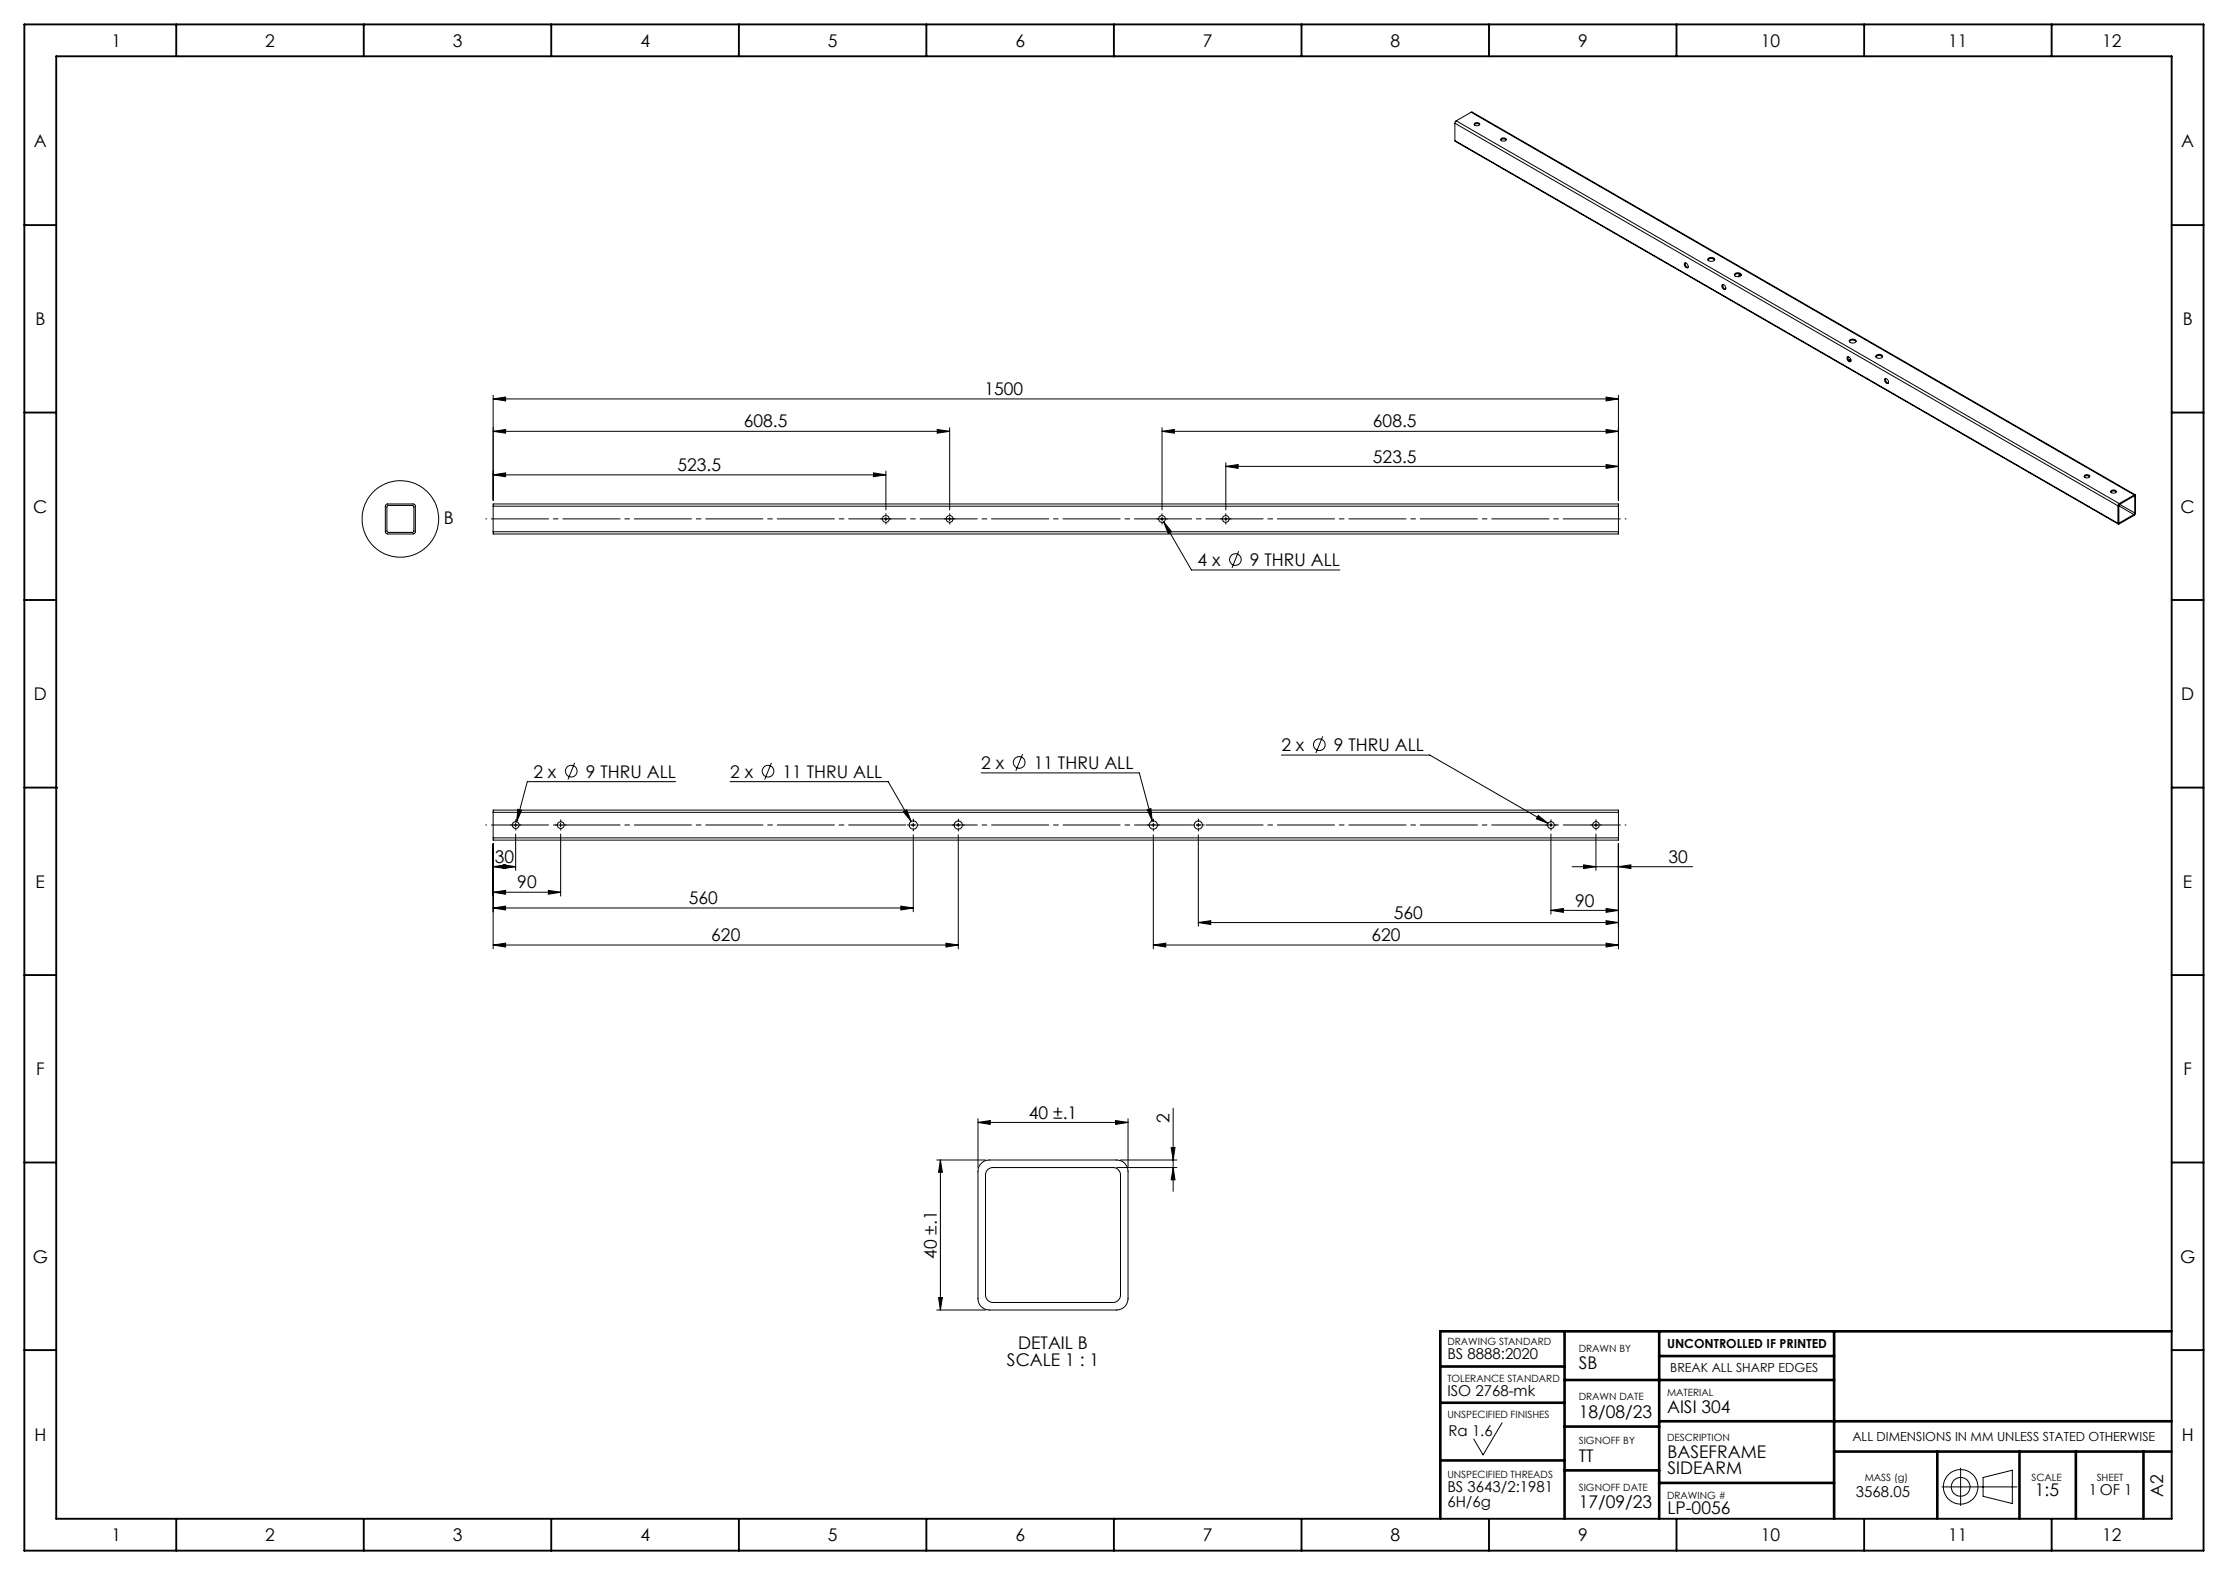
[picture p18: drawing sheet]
<svg xmlns="http://www.w3.org/2000/svg" width="594mm" height="420mm" viewBox="0 0 594 420" stroke-linecap="round" stroke-linejoin="round" font-family="sans-serif">
<defs><g id="words">
<g font-size="4.7">
<text x="29.7" y="12.4">1</text>
<text x="70.7" y="12.4">2</text>
<text x="120.7" y="12.4">3</text>
<text x="170.7" y="12.4">4</text>
<text x="220.7" y="12.4">5</text>
<text x="270.7" y="12.4">6</text>
<text x="320.7" y="12.4">7</text>
<text x="370.7" y="12.4">8</text>
<text x="420.7" y="12.4">9</text>
<text x="469.4" y="12.4">10</text>
<text x="519.4" y="12.4">11</text>
<text x="560.4" y="12.4">12</text>
<text x="9" y="39.2">A</text>
<text x="581.5" y="39.2">A</text>
<text x="9.4" y="86.7">B</text>
<text x="581.9" y="86.7">B</text>
<text x="262.4" y="105.4">1500</text>
<text x="198.3" y="114">608.5</text>
<text x="366" y="114">608.5</text>
<text x="180.6" y="125.6">523.5</text>
<text x="366" y="123.4">523.5</text>
<text x="8.9" y="136.7">C</text>
<text x="581.4" y="136.7">C</text>
<text x="118.3" y="139.7">B</text>
<text x="319.3" y="150.9">4 x</text>
<text x="333.2" y="150.9">9 THRU ALL</text>
<text x="9" y="186.7">D</text>
<text x="581.5" y="186.7">D</text>
<text x="341.6" y="200.3">2 x</text>
<text x="355.6" y="200.3">9 THRU ALL</text>
<text x="142.2" y="207.3">2 x</text>
<text x="156.2" y="207.3">9 THRU ALL</text>
<text x="194.7" y="207.3">2 x</text>
<text x="208.6" y="207.3">11 THRU ALL</text>
<text x="261.6" y="205">2 x</text>
<text x="275.6" y="205">11 THRU ALL</text>
<text x="131.9" y="230.1">30</text>
<text x="444.8" y="230.1">30</text>
<text x="9.5" y="236.7">E</text>
<text x="137.9" y="236.9">90</text>
<text x="582" y="236.7">E</text>
<text x="183.6" y="241.1">560</text>
<text x="371.6" y="245">560</text>
<text x="419.9" y="241.7">90</text>
<text x="189.6" y="251">620</text>
<text x="365.6" y="251">620</text>
<text x="9.6" y="286.7">F</text>
<text x="582.1" y="286.7">F</text>
<text x="274.3" y="298.3">40 ±.1</text>
<text x="311.8" y="299.4" transform="rotate(-90 311.8 299.4)">2</text>
<text x="249.7" y="335.8" transform="rotate(-90 249.7 335.8)">40 ±.1</text>
<text x="8.7" y="336.7">G</text>
<text x="581.2" y="336.7">G</text>
<text x="271.5" y="359.6">DETAIL B</text>
<text x="268.5" y="364.1">SCALE 1 : 1</text>
<text x="420.9" y="365.1">SB</text>
<text x="444.5" y="376.9">AISI 304</text>
<text x="420.9" y="378">18/08/23</text>
<text x="9.2" y="384.2">H</text>
<text x="420.9" y="389.8">TT</text>
<text x="444.6" y="388.7">BASEFRAME</text>
<text x="581.7" y="384.2">H</text>
<text x="444.6" y="393.2">SIDEARM</text>
<text x="542.5" y="398.9">1:5</text>
<text x="576.7" y="399.1" transform="rotate(-90 576.7 399.1)">A2</text>
<text x="420.9" y="402.2">17/09/23</text>
<text x="444.5" y="403.7">LP-0056</text>
<text x="29.7" y="410.9">1</text>
<text x="70.7" y="410.9">2</text>
<text x="120.7" y="410.9">3</text>
<text x="170.7" y="410.9">4</text>
<text x="220.7" y="410.9">5</text>
<text x="270.7" y="410.9">6</text>
<text x="320.7" y="410.9">7</text>
<text x="370.7" y="410.9">8</text>
<text x="420.7" y="410.9">9</text>
<text x="469.4" y="410.9">10</text>
<text x="519.4" y="410.9">11</text>
<text x="560.4" y="410.9">12</text>
</g>
<g font-size="4">
<text x="385.9" y="362.4">BS 8888:2020</text>
<text x="385.9" y="372.2">ISO 2768-mk</text>
<text x="386.2" y="382.8">Ra 1.6</text>
<text x="385.9" y="397.9">BS 3643/2:1981</text>
<text x="385.9" y="401.9">6H/6g</text>
<text x="494.8" y="399.2">3568.05</text>
<text x="556.9" y="398.7">1 OF 1</text>
</g>
<g font-size="3.3">
<text x="444.4" y="359.5">UNCONTROLLED IF PRINTED</text>
<text x="445.3" y="365.9">BREAK ALL SHARP EDGES</text>
<text x="493.9" y="384.3">ALL DIMENSIONS IN MM UNLESS STATED OTHERWISE</text>
</g>
<g font-size="2.7">
<text x="385.9" y="358.7">DRAWING STANDARD</text>
<text x="420.9" y="360.6">DRAWN BY</text>
<text x="385.9" y="368.5">TOLERANCE STANDARD</text>
<text x="420.9" y="373.2">DRAWN DATE</text>
<text x="444.4" y="372.2">MATERIAL</text>
<text x="385.9" y="378">UNSPECIFIED FINISHES</text>
<text x="420.9" y="385.2">SIGNOFF BY</text>
<text x="444.4" y="384.3">DESCRIPTION</text>
<text x="385.9" y="394.2">UNSPECIFIED THREADS</text>
<text x="497.1" y="394.9">MASS (g)</text>
<text x="541.6" y="394.9">SCALE</text>
<text x="559" y="394.9">SHEET</text>
<text x="420.9" y="397.5">SIGNOFF DATE</text>
<text x="444.4" y="399.7">DRAWING #</text>
</g>
</g></defs>
<g fill="none" stroke="#000" stroke-width=".27">
<path d="M387.9 37.5l176.9 102.3M387.9 32.9l176.8 102M387.9 37.5l176.8 102M387.9 32.9v4.6M388.2 32.2l-.3 .7M388.2 32.2l176.8 102.1M392.2 29.9h.3l176.8 102.1M392.2 29.9l-4 2.3M392.2 29.9l176.8 102.1M393.1 33.2a1.02 1.02 0 0 1 1.4 0M393.2 32.9a.77 .77 0 0 1 1.3 .4 .82 .82 0 0 1-1.4-.3zM400.1 37.3a1.02 1.02 0 0 1 1.4 0"/>
<path d="M400.2 37a.74 .74 0 0 1 .8-.3 .74 .74 0 0 1 .5 .6 .8 .8 0 0 1-.8 .3 .8 .8 0 0 1-.6-.5zM449.1 70.2a.75 .75 0 0 1 .8 .4 .75 .75 0 0 1-.1 .9 1 1 0 0 1-.7-1.3zM449.3 70.1a.97 .97 0 0 0 .7 1.2M455.3 69.3a1.24 1.24 0 0 1 1.8 0M455.4 68.9a1.04 1.04 0 0 1 1.7 .4 1.02 1.02 0 0 1-1.8-.2zM459.1 76a.75 .75 0 0 1 .9 .4 .75 .75 0 0 1-.2 .8 1 1 0 0 1-.7-1.2zM459.4 75.9a.97 .97 0 0 0 .7 1.2M462.4 73.4a1.2 1.2 0 0 1 1.8 0M462.5 73a1.02 1.02 0 0 1 1.7 .4 .98 .98 0 0 1-1 .4 .98 .98 0 0 1-.8-.7zM463.8 73.3v.4M464.1 73.4a.35 .35 0 0 0-.4-.1 .35 .35 0 0 0-.1 .5M492.6 95.2a.76 .76 0 0 1 .8 .4 .76 .76 0 0 1-.3 .9 .92 .92 0 0 1-.5-1.3z"/>
<path d="M492.7 95.1a1.02 1.02 0 0 0 .7 1.3M493 91.1a1.24 1.24 0 0 1 1.8 0M493.1 90.7a1.04 1.04 0 0 1 1.7 .4 1.02 1.02 0 0 1-1.8-.3zM493.4 95.7l-.4 .5M493.5 95.9l-.4 .3M500.1 95.2a1.2 1.2 0 0 1 1.8 0M500.2 94.8a1.02 1.02 0 0 1 1.7 .4 .98 .98 0 0 1-1 .4 .98 .98 0 0 1-.8-.7zM131.5 115l3.3-.5v1zM131.5 106.4l3.3-.5v1zM131.5 105.4v28M131.5 115h121.7M131.5 106.4h300"/>
<path d="M249.9 114.5l3.3 .5-3.3 .5zM253.2 114v22M309.8 115l3.3-.5v1zM309.8 114v22M309.8 115h121.7M428.2 105.9l3.3 .5-3.3 .5zM428.2 114.5l3.3 .5-3.3 .5zM431.5 105.4v28M502.5 101a.79 .79 0 0 1 .8 .4 .79 .79 0 0 1 0 .9 .91 .91 0 0 1-.8-1.3zM502.7 100.9a1.02 1.02 0 0 0 .7 1.2M102.8 134.6l.4-.2h7l.4 .2 .1 .3v7l-.1 .3-.5 .2h-6.8l-.4-.2-.2-.4zM103.2 135l.3-.2h6.7l.1 .4v6.6l-.3 .2-6.7-.1z"/>
<path d="M131.5 135v-.6h300v.6M131.5 126.6l3.3-.5v1zM131.5 135h300M131.5 135v6.8M131.5 126.6h104.7M232.9 126.1l3.3 .5-3.3 .5zM235.7 138.4h1M236.2 125.6v10.4M236.2 137.9v1M252.7 138.4h1M253.2 137.9v1M309.3 138.4h1"/>
<path d="M309.8 137.9v1M310.2 139.2l2.1 2.6-.8 .5zM310.2 139.2l7.4 12.8h39.6M326.3 138.4h1M326.8 124.4l3.3-.5v1zM326.8 123.4v12.6M326.8 124.4h104.7M326.8 137.9v1M428.2 123.9l3.3 .5-3.3 .5zM431.5 135v6.8M555.7 126.8a.82 .82 0 0 1 1.4 .4 .79 .79 0 0 1-.8 .3 .79 .79 0 0 1-.6-.7zM555.7 127.2a.94 .94 0 0 1 1.4 0"/>
<path d="M562.8 131.2a1.02 1.02 0 0 1 1.4 0M562.9 130.8a.76 .76 0 0 1 .7-.2 .76 .76 0 0 1 .6 .7 .79 .79 0 0 1-.8 .2 .79 .79 0 0 1-.6-.6zM564.7 134.9v4.6M564.9 139.3l.2 .1M564.9 134.9v4.4M564.9 134.9l4 2.3M565 134.3l-.3 .6M565.1 134.5l-.2 .4M565.1 134.5l4 2.3M568.9 132.3l.2 .2M568.9 132.3l-3.8 2.2M568.9 137.2l-3.8 2.2"/>
<path d="M569 132h.3v5.1l-4.3 2.6-.2 .1-.1-.3M569 132l-4 2.3M569.1 136.8l-.2 .4M569.1 132.5v4.3M131.5 141.8v.6h300v-.6M131.5 141.8h300M330.2 147l-1.7 4.4M352.6 196.4l-1.8 4.4M131.5 216.6v-.6h300v.6M131.5 216.6v6.8M131.5 216.6h300M137.5 219.5v1"/>
<path d="M138.1 215.8l1 .3-1.4 3.1zM149.5 219.5v1M153.2 203.4l-1.8 4.5M180.2 208.4h-39.6l-2.9 10.8M194.6 208.4h42.2l6.1 10.7M205.7 203.4l-1.8 4.5M240.8 216.4l.9-.4 1.2 3.1zM243.5 219.5v1M255.5 219.5v1M261.6 206.1h42.1l3.5 12.9M272.6 201.1l-1.8 4.4M305.9 215.9l.9-.3 .4 3.4z"/>
<path d="M307.5 219.5v1M319.5 219.5v1M341.6 201.3h39.6l31.5 18.3M410.1 217.5l2.6 2.1-3.1-1.2zM413.5 219.5v1M425.5 219.5v1M431.5 216.6v6.8M131.5 223.4v.6h300v-.6M131.5 223.4h300M131.5 231.1l3.3-.5v1zM131.5 237.9l3.3-.5v1.1zM131.5 225v28"/>
<path d="M131.5 231.1h6M131.5 237.9h18M134.2 230.6l3.3 .5-3.3 .5zM137 220h1M137.5 222.4v9.7M146.2 237.4l3.3 .5-3.3 .6zM149 220h1M149.5 222.4v16.6M243 220h1M243.5 222.6v20.6M255 220h1M255.5 222.6v30.4"/>
<path d="M307 220h1M307.5 222.6v30.4M319 220h1M319.5 222.6v24.4M413 220h1M413.5 222.4v21.4M419.1 231.1h32.2M422.2 230.6l3.3 .5-3.3 .5zM425 220h1M425.5 222.4v9.7M431.5 231.1l3.3-.5v1zM431.5 225v28"/>
<path d="M131.5 242.1l3.3-.5v1.1zM131.5 252l3.3-.5v1zM131.5 242.1h112M131.5 252h124M240.2 241.6l3.3 .5-3.3 .6zM252.2 251.5l3.3 .5-3.3 .5zM307.5 252l3.3-.5v1zM307.5 252h124M319.5 246l3.3-.5v1zM319.5 246h112M413.5 242.8l3.3-.5v1zM413.5 242.8h18"/>
<path d="M428.2 242.3l3.3 .5-3.3 .5zM428.2 245.5l3.3 .5-3.3 .5zM428.2 251.5l3.3 .5-3.3 .5zM260.7 299.3l3.3-.5v1zM260.7 298.3v13M260.7 299.3h40M297.4 298.8l3.3 .5-3.3 .5zM300.7 298.3v13M312.8 295.5v22.2M249.7 309.3h13M250.7 309.3v40M250.7 309.3l.5 3.3h-1z"/>
<path d="M261.6 310.2a2.73 2.73 0 0 1 2.1-.9h34a3 3 0 0 1 3 3v34a3 3 0 0 1-3 3h-34a3 3 0 0 1-3-3v-34a2.73 2.73 0 0 1 .9-2.1zM263.3 311.9l.7-.4 .7-.2h32a1.99 1.99 0 0 1 2 2v32a2.05 2.05 0 0 1-2 2h-32a1.99 1.99 0 0 1-2-2v-32l.2-.7zM297.7 311.3h16.1M298.7 309.3h15.1M312.2 306h1.1l-.5 3.3zM312.8 311.3l.5 3.3h-1.1zM249.7 349.3h13M250.2 346h1l-.5 3.3zM400.5 379.4l-5.1 8.6-2.5-4.3M517.7 396.5h20M522.7 391.5v10M528.7 394l7.8-1.9v8.8l-7.8-1.9z"/>
<circle cx="106.7" cy="138.4" r="10.2"/>
<circle cx="236.2" cy="138.4" r=".9"/>
<circle cx="253.2" cy="138.4" r=".9"/>
<circle cx="309.8" cy="138.4" r=".9"/>
<circle cx="326.8" cy="138.4" r=".9"/>
<circle cx="329.3" cy="149.2" r="1.56"/>
<circle cx="351.8" cy="198.6" r="1.55"/>
<circle cx="152.3" cy="205.7" r="1.55"/>
<circle cx="204.8" cy="205.7" r="1.55"/>
<circle cx="271.7" cy="203.3" r="1.55"/>
<circle cx="137.5" cy="220" r=".9"/>
<circle cx="149.5" cy="220" r=".9"/>
<circle cx="243.5" cy="220" r="1.1"/>
<circle cx="255.5" cy="220" r="1.1"/>
<circle cx="307.5" cy="220" r="1.1"/>
<circle cx="319.5" cy="220" r="1.1"/>
<circle cx="413.5" cy="220" r=".89"/>
<circle cx="425.5" cy="220" r=".89"/>
<circle cx="522.7" cy="396.5" r="2.5"/>
<circle cx="522.7" cy="396.5" r="4.6"/>
</g>
<path d="M129.5 138.4h304M129.5 220h304" fill="none" stroke="#000" stroke-width=".27" stroke-dasharray="15.2 1.3 1.3 1.3" stroke-dashoffset="-1.5"/>
<g fill="none" stroke="#000" stroke-width=".27" stroke-dasharray="15.2 1.3 1.3 1.3">
<path d="M235.2 138.4h-.4M236.2 137.4v-.4M236.2 139.4v.4M237.2 138.4h.4M252.2 138.4h-.4M253.2 137.4v-.4M253.2 139.4v.4M254.2 138.4h.4M308.8 138.4h-.4M309.8 137.4v-.4M309.8 139.4v.4M310.8 138.4h.4"/>
<path d="M325.8 138.4h-.4M326.8 137.4v-.4M326.8 139.4v.4M327.8 138.4h.4M136.5 220h-.4M137.5 219v-.4M138.5 220h.4M148.5 220h-.4M149.5 219v-.4M150.5 220h.4M242.5 220h-.6M243.5 219v-.6"/>
<path d="M244.5 220h.6M254.5 220h-.6M255.5 219v-.6M256.5 220h.6M306.5 220h-.6M307.5 219v-.6M308.5 220h.6M318.5 220h-.6M319.5 219v-.6M320.5 220h.6M412.5 220h-.4M413.5 219v-.4"/>
<path d="M414.5 220h.4M424.5 220h-.4M425.5 219v-.4M426.5 220h.4M137.5 221v.4M149.5 221v.4M243.5 221v.6M255.5 221v.6M307.5 221v.6M319.5 221v.6M413.5 221v.4M425.5 221v.4"/>
</g>
<g fill="none" stroke="#000" stroke-width=".5">
<path d="M6.5 6.5h581v407h-581zM15 15h564v390h-564zM47 6.5v8.5M97 6.5v8.5M147 6.5v8.5M197 6.5v8.5M247 6.5v8.5M297 15h.1M297 6.5v8.5M347 6.5v8.5M397 6.5v8.5M447 6.5v8.5"/>
<path d="M497 6.5v8.5M547 6.5v8.5M6.5 60h8.5M579 60h8.5M6.5 110h8.5M579 110h8.5M6.5 160h8.5M579 160h8.5M6.5 210h8.5M15 210h.1M579 210h.1M579 210h8.5"/>
<path d="M6.5 260h8.5M579 260h8.5M6.5 310h8.5M579 310h8.5M6.5 360h8.5M579 360h8.5M47 405v8.5M97 405v8.5M147 405v8.5M197 405v8.5M247 405v8.5M297 405h.1"/>
<path d="M297 405v8.5M347 405v8.5M397 405v8.5M447 405v8.5M497 405v8.5M547 405v8.5"/>
</g>
<g fill="none" stroke="#000" stroke-width=".7">
<path d="M417.1 355v50M442.3 355v50M489 355v50M579 355h-195v50M384 364.4h33.1M384 374.1h33.1M417.1 368h71.9M442.3 379h136.7M442.3 361.6h46.7M384 389.4h33.1M417.1 380.4h25.2M417.1 392.1h25.2"/>
<path d="M442.3 395.4h46.7M489 387.1h90M516.5 387.1v17.9M538.4 387.1v17.9M553.4 387.1v17.9M571.5 387.1v17.9"/>
</g>
<g fill="#000">
<path d="M131.5 106.4l3.3-.5v1zM428.2 105.9l3.3 .5-3.3 .5zM310.2 139.2l1.3 3.1 .8-.5zM309.8 115l3.3-.5v1zM428.2 114.5l3.3 .5-3.3 .5zM138.1 215.8l-.4 3.4 1.4-3.1zM240.8 216.4l2.1 2.7-1.2-3.1zM410.1 217.5l-.5 .9 3.1 1.2zM305.9 215.9l1.3 3.1-.4-3.4zM260.7 299.3l3.3-.5v1zM297.4 298.8l3.3 .5-3.3 .5z"/>
<path d="M232.9 126.1l3.3 .5-3.3 .5zM131.5 126.6l3.3-.5v1zM249.9 114.5l3.3 .5-3.3 .5zM131.5 115l3.3-.5v1zM428.2 123.9l3.3 .5-3.3 .5zM326.8 124.4l3.3-.5v1zM134.2 230.6l3.3 .5-3.3 .5zM131.5 231.1l3.3-.5v1zM146.2 237.4l3.3 .5-3.3 .6zM131.5 237.9l3.3-.5v1.1zM240.2 241.6l3.3 .5-3.3 .6zM131.5 242.1l3.3-.5v1.1zM252.2 251.5l3.3 .5-3.3 .5zM131.5 252l3.3-.5v1zM431.5 231.1l3.3-.5v1zM422.2 230.6l3.3 .5-3.3 .5zM428.2 242.3l3.3 .5-3.3 .5zM413.5 242.8l3.3-.5v1zM428.2 245.5l3.3 .5-3.3 .5zM319.5 246l3.3-.5v1zM428.2 251.5l3.3 .5-3.3 .5zM307.5 252l3.3-.5v1z"/>
<path d="M250.2 346h1l-.5 3.3zM250.7 309.3l.5 3.3h-1zM312.8 311.3l.5 3.3h-1.1zM312.2 306h1.1l-.5 3.3z"/>
</g>
<use href="#words"/>
</svg>
